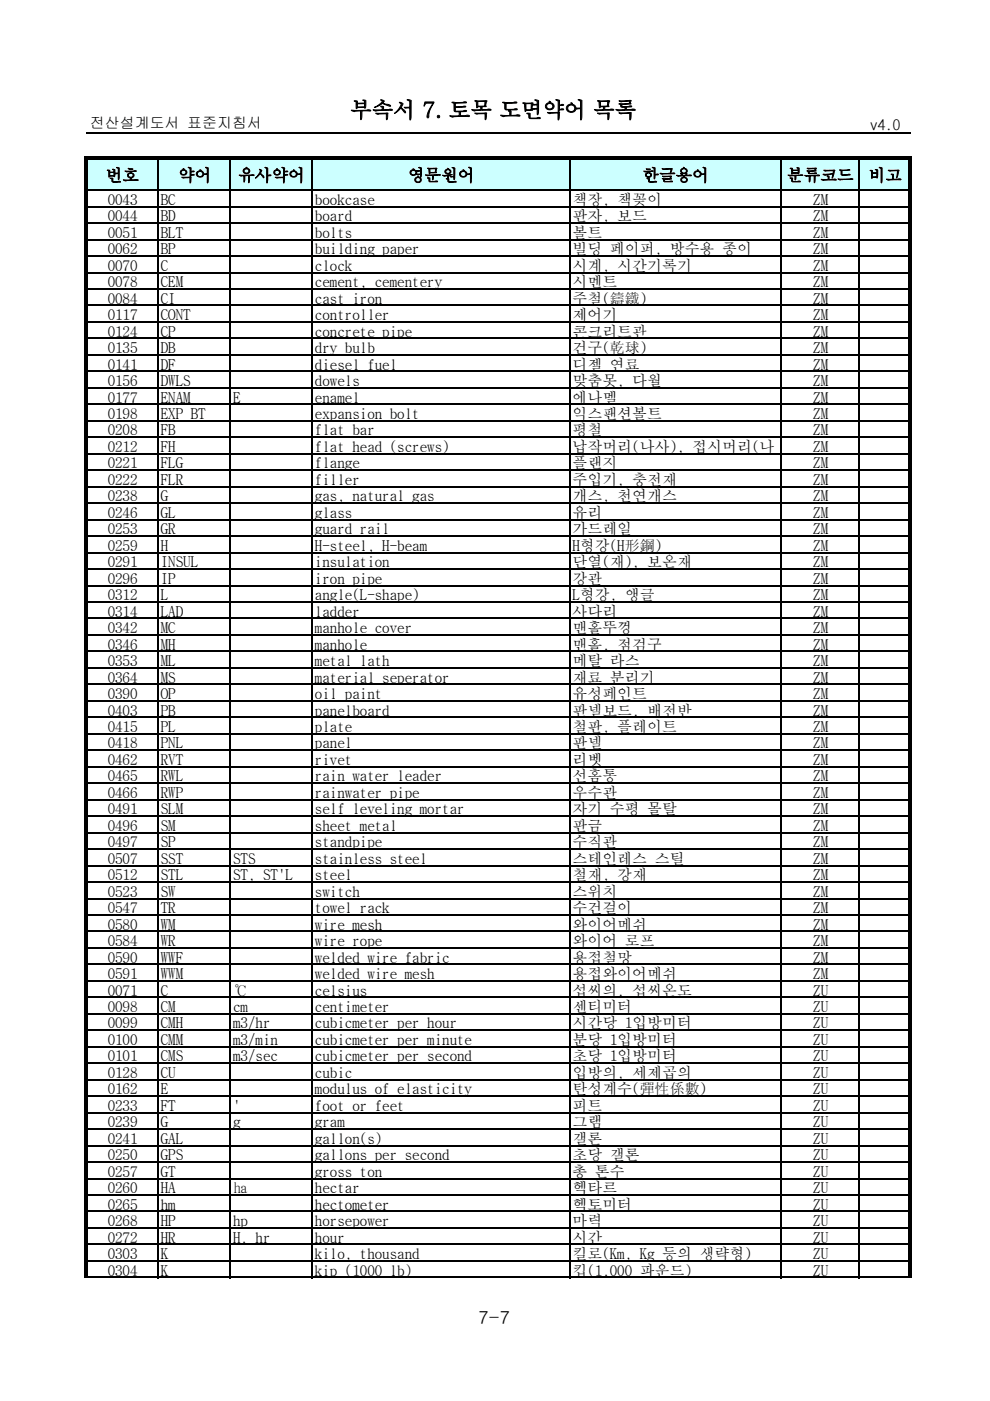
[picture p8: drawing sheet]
<svg xmlns="http://www.w3.org/2000/svg" width="210mm" height="297mm" viewBox="0 0 210 297" stroke-linecap="round" stroke-linejoin="round" font-family="sans-serif">
<defs><g id="words">
<text font-size="4.6" x="74.3" y="24.9">부속서 7. 토목 도면약어 목록</text>
<text font-size="3.9" x="101.4" y="280.8">7-7</text>
<g font-size="3.5">
<text x="22.4" y="38.4">번호</text>
<text x="37.8" y="38.4">약어</text>
<text x="50.5" y="38.4">유사약어</text>
<text x="86.5" y="38.4">영문원어</text>
<text x="136.2" y="38.4">한글용어</text>
<text x="166.9" y="38.4">분류코드</text>
<text x="184.2" y="38.4">비고</text>
</g>
<g font-size="3.2">
<text x="19" y="27.1">전산설계도서 표준지침서</text>
<text x="184.6" y="27.5">v4.0</text>
<text x="22.8" y="46.9">0044</text>
<text x="22.8" y="43.4">0043</text>
<text x="34.1" y="43.4">BC</text>
<text x="34.1" y="46.9">BD</text>
<text x="66.8" y="46.9">board</text>
<text x="66.8" y="43.4">bookcase</text>
<text x="121.4" y="43.4">책장, 책꽂이</text>
<text x="121.4" y="46.9">판자, 보드</text>
<text x="172.5" y="46.9">ZM</text>
<text x="172.5" y="43.4">ZM</text>
<text x="22.8" y="50.4">0051</text>
<text x="22.8" y="53.9">0062</text>
<text x="34.1" y="50.4">BLT</text>
<text x="34.1" y="53.9">BP</text>
<text x="66.8" y="50.4">bolts</text>
<text x="66.8" y="53.9">building paper</text>
<text x="121.4" y="50.4">볼트</text>
<text x="121.4" y="53.9">빌딩 페이퍼, 방수용 종이</text>
<text x="172.5" y="50.4">ZM</text>
<text x="172.5" y="53.9">ZM</text>
<text x="22.8" y="57.4">0070</text>
<text x="34.1" y="57.4">C</text>
<text x="66.8" y="57.4">clock</text>
<text x="121.4" y="57.4">시계, 시간기록기</text>
<text x="172.5" y="57.4">ZM</text>
<text x="22.8" y="64.4">0084</text>
<text x="22.8" y="60.9">0078</text>
<text x="34.1" y="64.4">CI</text>
<text x="34.1" y="60.9">CEM</text>
<text x="66.8" y="64.4">cast iron</text>
<text x="66.8" y="60.9">cement, cementery</text>
<text x="121.4" y="60.9">시멘트</text>
<text x="121.4" y="64.4">주철(鑄鐵)</text>
<text x="172.5" y="60.9">ZM</text>
<text x="172.5" y="64.4">ZM</text>
<text x="22.8" y="67.9">0117</text>
<text x="22.8" y="71.4">0124</text>
<text x="34.1" y="67.9">CONT</text>
<text x="34.1" y="71.4">CP</text>
<text x="66.8" y="67.9">controller</text>
<text x="66.8" y="71.4">concrete pipe</text>
<text x="121.4" y="67.9">제어기</text>
<text x="121.4" y="71.4">콘크리트관</text>
<text x="172.5" y="71.4">ZM</text>
<text x="172.5" y="67.9">ZM</text>
<text x="22.8" y="74.9">0135</text>
<text x="34.1" y="74.9">DB</text>
<text x="66.8" y="74.9">dry bulb</text>
<text x="121.4" y="74.9">건구(乾球)</text>
<text x="172.5" y="74.9">ZM</text>
<text x="22.8" y="81.9">0156</text>
<text x="22.8" y="78.4">0141</text>
<text x="34.1" y="81.9">DWLS</text>
<text x="34.1" y="78.4">DF</text>
<text x="66.8" y="81.9">dowels</text>
<text x="66.8" y="78.4">diesel fuel</text>
<text x="121.4" y="78.4">디젤 연료</text>
<text x="121.4" y="81.9">맞춤못, 다월</text>
<text x="172.5" y="78.4">ZM</text>
<text x="172.5" y="81.9">ZM</text>
<text x="22.8" y="85.3">0177</text>
<text x="22.8" y="88.8">0198</text>
<text x="34.1" y="85.3">ENAM</text>
<text x="34.1" y="88.8">EXP BT</text>
<text x="49.4" y="85.3">E</text>
<text x="66.8" y="88.8">expansion bolt</text>
<text x="66.8" y="85.3">enamel</text>
<text x="121.4" y="85.3">에나멜</text>
<text x="121.4" y="88.8">익스팬션볼트</text>
<text x="172.5" y="88.8">ZM</text>
<text x="172.5" y="85.3">ZM</text>
<text x="22.8" y="92.3">0208</text>
<text x="22.8" y="95.8">0212</text>
<text x="34.1" y="92.3">FB</text>
<text x="34.1" y="95.8">FH</text>
<text x="66.8" y="92.3">flat bar</text>
<text x="66.8" y="95.8">flat head (screws)</text>
<text x="121.4" y="92.3">평철</text>
<text x="121.4" y="95.8">납작머리(나사), 접시머리(나</text>
<text x="172.5" y="92.3">ZM</text>
<text x="172.5" y="95.8">ZM</text>
<text x="22.8" y="99.3">0221</text>
<text x="34.1" y="99.3">FLG</text>
<text x="66.8" y="99.3">flange</text>
<text x="121.4" y="99.3">플랜지</text>
<text x="172.5" y="99.3">ZM</text>
<text x="22.8" y="102.8">0222</text>
<text x="22.8" y="106.3">0238</text>
<text x="34.1" y="102.8">FLR</text>
<text x="34.1" y="106.3">G</text>
<text x="66.8" y="106.3">gas, natural gas</text>
<text x="66.8" y="102.8">filler</text>
<text x="121.4" y="102.8">주입기, 충전재</text>
<text x="121.4" y="106.3">개스, 천연개스</text>
<text x="172.5" y="106.3">ZM</text>
<text x="172.5" y="102.8">ZM</text>
<text x="22.8" y="109.8">0246</text>
<text x="22.8" y="113.3">0253</text>
<text x="34.1" y="109.8">GL</text>
<text x="34.1" y="113.3">GR</text>
<text x="66.8" y="109.8">glass</text>
<text x="66.8" y="113.3">guard rail</text>
<text x="121.4" y="109.8">유리</text>
<text x="121.4" y="113.3">가드레일</text>
<text x="172.5" y="113.3">ZM</text>
<text x="172.5" y="109.8">ZM</text>
<text x="22.8" y="116.8">0259</text>
<text x="34.1" y="116.8">H</text>
<text x="66.8" y="116.8">H-steel, H-beam</text>
<text x="121.4" y="116.8">H형강(H形鋼)</text>
<text x="172.5" y="116.8">ZM</text>
<text x="22.8" y="120.3">0291</text>
<text x="22.8" y="123.8">0296</text>
<text x="34.1" y="120.3">INSUL</text>
<text x="34.1" y="123.8">IP</text>
<text x="66.8" y="120.3">insulation</text>
<text x="66.8" y="123.8">iron pipe</text>
<text x="121.4" y="123.8">강관</text>
<text x="121.4" y="120.3">단열(재), 보온재</text>
<text x="172.5" y="123.8">ZM</text>
<text x="172.5" y="120.3">ZM</text>
<text x="22.8" y="127.3">0312</text>
<text x="22.8" y="130.7">0314</text>
<text x="34.1" y="127.3">L</text>
<text x="34.1" y="130.7">LAD</text>
<text x="66.8" y="127.3">angle(L-shape)</text>
<text x="66.8" y="130.7">ladder</text>
<text x="121.4" y="127.3">L형강, 앵글</text>
<text x="121.4" y="130.7">사다리</text>
<text x="172.5" y="127.3">ZM</text>
<text x="172.5" y="130.7">ZM</text>
<text x="22.8" y="134.2">0342</text>
<text x="22.8" y="137.7">0346</text>
<text x="34.1" y="134.2">MC</text>
<text x="34.1" y="137.7">MH</text>
<text x="66.8" y="134.2">manhole cover</text>
<text x="66.8" y="137.7">manhole</text>
<text x="121.4" y="134.2">맨홀뚜껑</text>
<text x="121.4" y="137.7">맨홀, 점검구</text>
<text x="172.5" y="134.2">ZM</text>
<text x="172.5" y="137.7">ZM</text>
<text x="22.8" y="141.2">0353</text>
<text x="34.1" y="141.2">ML</text>
<text x="66.8" y="141.2">metal lath</text>
<text x="121.4" y="141.2">메탈 라스</text>
<text x="172.5" y="141.2">ZM</text>
<text x="22.8" y="144.7">0364</text>
<text x="22.8" y="148.2">0390</text>
<text x="34.1" y="144.7">MS</text>
<text x="34.1" y="148.2">OP</text>
<text x="66.8" y="144.7">material seperator</text>
<text x="66.8" y="148.2">oil paint</text>
<text x="121.4" y="144.7">재료 분리기</text>
<text x="121.4" y="148.2">유성페인트</text>
<text x="172.5" y="148.2">ZM</text>
<text x="172.5" y="144.7">ZM</text>
<text x="22.8" y="151.7">0403</text>
<text x="22.8" y="155.2">0415</text>
<text x="34.1" y="151.7">PB</text>
<text x="34.1" y="155.2">PL</text>
<text x="66.8" y="151.7">panelboard</text>
<text x="66.8" y="155.2">plate</text>
<text x="121.4" y="151.7">판넬보드, 배전반</text>
<text x="121.4" y="155.2">철판, 플레이트</text>
<text x="172.5" y="151.7">ZM</text>
<text x="172.5" y="155.2">ZM</text>
<text x="22.8" y="158.7">0418</text>
<text x="34.1" y="158.7">PNL</text>
<text x="66.8" y="158.7">panel</text>
<text x="121.4" y="158.7">판넬</text>
<text x="172.5" y="158.7">ZM</text>
<text x="22.8" y="162.2">0462</text>
<text x="22.8" y="165.7">0465</text>
<text x="34.1" y="162.2">RVT</text>
<text x="34.1" y="165.7">RWL</text>
<text x="66.8" y="162.2">rivet</text>
<text x="66.8" y="165.7">rain water leader</text>
<text x="121.4" y="162.2">리벳</text>
<text x="121.4" y="165.7">선홈통</text>
<text x="172.5" y="162.2">ZM</text>
<text x="172.5" y="165.7">ZM</text>
<text x="22.8" y="172.7">0491</text>
<text x="22.8" y="169.2">0466</text>
<text x="34.1" y="172.7">SLM</text>
<text x="34.1" y="169.2">RWP</text>
<text x="66.8" y="172.7">self leveling mortar</text>
<text x="66.8" y="169.2">rainwater pipe</text>
<text x="121.4" y="169.2">우수관</text>
<text x="121.4" y="172.7">자기 수평 몰탈</text>
<text x="172.5" y="169.2">ZM</text>
<text x="172.5" y="172.7">ZM</text>
<text x="22.8" y="176.1">0496</text>
<text x="22.8" y="179.6">0497</text>
<text x="34.1" y="176.1">SM</text>
<text x="34.1" y="179.6">SP</text>
<text x="66.8" y="176.1">sheet metal</text>
<text x="66.8" y="179.6">standpipe</text>
<text x="121.4" y="176.1">판금</text>
<text x="121.4" y="179.6">수직관</text>
<text x="172.5" y="179.6">ZM</text>
<text x="172.5" y="176.1">ZM</text>
<text x="22.8" y="183.1">0507</text>
<text x="34.1" y="183.1">SST</text>
<text x="49.4" y="183.1">STS</text>
<text x="66.8" y="183.1">stainless steel</text>
<text x="121.4" y="183.1">스테인레스 스틸</text>
<text x="172.5" y="183.1">ZM</text>
<text x="22.8" y="186.6">0512</text>
<text x="22.8" y="190.1">0523</text>
<text x="34.1" y="186.6">STL</text>
<text x="34.1" y="190.1">SW</text>
<text x="49.4" y="186.6">ST, ST'L</text>
<text x="66.8" y="190.1">switch</text>
<text x="66.8" y="186.6">steel</text>
<text x="121.4" y="186.6">철재, 강재</text>
<text x="121.4" y="190.1">스위치</text>
<text x="172.5" y="186.6">ZM</text>
<text x="172.5" y="190.1">ZM</text>
<text x="22.8" y="193.6">0547</text>
<text x="22.8" y="197.1">0580</text>
<text x="34.1" y="193.6">TR</text>
<text x="34.1" y="197.1">WM</text>
<text x="66.8" y="193.6">towel rack</text>
<text x="66.8" y="197.1">wire mesh</text>
<text x="121.4" y="193.6">수건걸이</text>
<text x="121.4" y="197.1">와이어메쉬</text>
<text x="172.5" y="193.6">ZM</text>
<text x="172.5" y="197.1">ZM</text>
<text x="22.8" y="200.6">0584</text>
<text x="34.1" y="200.6">WR</text>
<text x="66.8" y="200.6">wire rope</text>
<text x="121.4" y="200.6">와이어 로프</text>
<text x="172.5" y="200.6">ZM</text>
<text x="22.8" y="204.1">0590</text>
<text x="22.8" y="207.6">0591</text>
<text x="34.1" y="204.1">WWF</text>
<text x="34.1" y="207.6">WWM</text>
<text x="66.8" y="204.1">welded wire fabric</text>
<text x="66.8" y="207.6">welded wire mesh</text>
<text x="121.4" y="204.1">용접철망</text>
<text x="121.4" y="207.6">용접와이어메쉬</text>
<text x="172.5" y="204.1">ZM</text>
<text x="172.5" y="207.6">ZM</text>
<text x="22.8" y="214.6">0098</text>
<text x="22.8" y="211.1">0071</text>
<text x="34.1" y="214.6">CM</text>
<text x="34.1" y="211.1">C</text>
<text x="49.4" y="214.6">cm</text>
<text x="49.4" y="211.1">℃</text>
<text x="66.8" y="214.6">centimeter</text>
<text x="66.8" y="211.1">celsius</text>
<text x="121.4" y="211.1">섭씨의, 섭씨온도</text>
<text x="121.4" y="214.6">센티미터</text>
<text x="172.5" y="211.1">ZU</text>
<text x="172.5" y="214.6">ZU</text>
<text x="22.8" y="218.1">0099</text>
<text x="22.8" y="221.6">0100</text>
<text x="34.1" y="218.1">CMH</text>
<text x="34.1" y="221.6">CMM</text>
<text x="49.4" y="218.1">m3/hr</text>
<text x="49.4" y="221.6">m3/min</text>
<text x="66.8" y="218.1">cubicmeter per hour</text>
<text x="66.8" y="221.6">cubicmeter per minute</text>
<text x="121.4" y="218.1">시간당 1입방미터</text>
<text x="121.4" y="221.6">분당 1입방미터</text>
<text x="172.5" y="218.1">ZU</text>
<text x="172.5" y="221.6">ZU</text>
<text x="22.8" y="225">0101</text>
<text x="34.1" y="225">CMS</text>
<text x="49.4" y="225">m3/sec</text>
<text x="66.8" y="225">cubicmeter per second</text>
<text x="121.4" y="225">초당 1입방미터</text>
<text x="172.5" y="225">ZU</text>
<text x="22.8" y="228.5">0128</text>
<text x="22.8" y="232">0162</text>
<text x="34.1" y="228.5">CU</text>
<text x="34.1" y="232">E</text>
<text x="66.8" y="228.5">cubic</text>
<text x="66.8" y="232">modulus of elasticity</text>
<text x="121.4" y="228.5">입방의, 세제곱의</text>
<text x="121.4" y="232">탄성계수(彈性係數)</text>
<text x="172.5" y="228.5">ZU</text>
<text x="172.5" y="232">ZU</text>
<text x="22.8" y="239">0239</text>
<text x="22.8" y="235.5">0233</text>
<text x="34.1" y="239">G</text>
<text x="34.1" y="235.5">FT</text>
<text x="49.4" y="235.5">'</text>
<text x="49.4" y="239">g</text>
<text x="66.8" y="239">gram</text>
<text x="66.8" y="235.5">foot or feet</text>
<text x="121.4" y="235.5">피트</text>
<text x="121.4" y="239">그램</text>
<text x="172.5" y="235.5">ZU</text>
<text x="172.5" y="239">ZU</text>
<text x="22.8" y="246">0250</text>
<text x="22.8" y="242.5">0241</text>
<text x="34.1" y="246">GPS</text>
<text x="34.1" y="242.5">GAL</text>
<text x="66.8" y="242.5">gallon(s)</text>
<text x="66.8" y="246">gallons per second</text>
<text x="121.4" y="242.5">갤론</text>
<text x="121.4" y="246">초당 갤론</text>
<text x="172.5" y="242.5">ZU</text>
<text x="172.5" y="246">ZU</text>
<text x="22.8" y="249.5">0257</text>
<text x="34.1" y="249.5">GT</text>
<text x="66.8" y="249.5">gross ton</text>
<text x="121.4" y="249.5">총 톤수</text>
<text x="172.5" y="249.5">ZU</text>
<text x="22.8" y="256.5">0265</text>
<text x="22.8" y="253">0260</text>
<text x="34.1" y="256.5">hm</text>
<text x="34.1" y="253">HA</text>
<text x="49.4" y="253">㏊</text>
<text x="66.8" y="256.5">hectometer</text>
<text x="66.8" y="253">hectar</text>
<text x="121.4" y="253">헥타르</text>
<text x="121.4" y="256.5">헥토미터</text>
<text x="172.5" y="253">ZU</text>
<text x="172.5" y="256.5">ZU</text>
<text x="22.8" y="260">0268</text>
<text x="22.8" y="263.5">0272</text>
<text x="34.1" y="260">HP</text>
<text x="34.1" y="263.5">HR</text>
<text x="49.4" y="260">hp</text>
<text x="49.4" y="263.5">H, hr</text>
<text x="66.8" y="260">horsepower</text>
<text x="66.8" y="263.5">hour</text>
<text x="121.4" y="260">마력</text>
<text x="121.4" y="263.5">시간</text>
<text x="172.5" y="263.5">ZU</text>
<text x="172.5" y="260">ZU</text>
<text x="22.8" y="267">0303</text>
<text x="34.1" y="267">K</text>
<text x="66.8" y="267">kilo, thousand</text>
<text x="121.4" y="267">킬로(Km, Kg 등의 생략형)</text>
<text x="172.5" y="267">ZU</text>
<text x="22.8" y="270.4">0304</text>
<text x="34.1" y="270.4">K</text>
<text x="66.8" y="270.4">kip (1000 lb)</text>
<text x="121.4" y="270.4">킵(1,000 파운드)</text>
<text x="172.5" y="270.4">ZU</text>
</g>
</g></defs>
<path d="M18.2 33.4h174.9v6.9h-174.9z" fill="#cff"/>
<path d="M18.5 33.1h174.9v.7h-174.9zM17.8 33.1h.7v7.2h-.7zM192.7 33.8h.7v6.5h-.7zM17.8 40.2h.7v230.8h-.7zM192.7 40.2h.7v230.8h-.7z" fill="#000"/>
<g fill="none" stroke="#000" stroke-width=".34">
<path d="M18.2 28.2h174.9M33.5 33.8v6.5M48.9 33.8v6.5M66.2 33.8v6.5M120.8 33.8v6.5M165.6 33.8v6.5M182.2 33.8v6.5M18.5 40.3h174.2M18.5 43.8h174.2M18.5 47.3h174.2M18.5 50.8h174.2M18.5 54.3h174.2"/>
<path d="M18.5 57.8h174.2M33.5 40.5v230.5M48.9 40.5v230.5M66.2 40.5v230.5M120.8 40.5v230.5M165.6 40.5v230.5M182.2 40.5v230.5M18.5 61.3h174.2M18.5 64.8h174.2M18.5 68.3h174.2M18.5 71.8h174.2M18.5 75.2h174.2"/>
<path d="M18.5 78.7h174.2M18.5 82.2h174.2M18.5 85.7h174.2M18.5 89.2h174.2M18.5 92.7h174.2M18.5 96.2h174.2M18.5 99.7h174.2M18.5 103.2h174.2M18.5 106.7h174.2M18.5 110.2h174.2M18.5 113.7h174.2M18.5 117.2h174.2"/>
<path d="M18.5 120.7h174.2M18.5 124.1h174.2M18.5 127.6h174.2M18.5 131.1h174.2M18.5 134.6h174.2M18.5 138.1h174.2M18.5 141.6h174.2M18.5 145.1h174.2M18.5 148.6h174.2M18.5 152.1h174.2M18.5 155.6h174.2M18.5 159.1h174.2"/>
<path d="M18.5 162.6h174.2M18.5 166.1h174.2M18.5 169.5h174.2M18.5 173h174.2M18.5 176.5h174.2M18.5 180h174.2M18.5 183.5h174.2M18.5 187h174.2M18.5 190.5h174.2M18.5 194h174.2M18.5 197.5h174.2M18.5 201h174.2"/>
<path d="M18.5 204.5h174.2M18.5 208h174.2M18.5 211.5h174.2M18.5 214.9h174.2M18.5 218.4h174.2M18.5 221.9h174.2M18.5 225.4h174.2M18.5 228.9h174.2M18.5 232.4h174.2M18.5 235.9h174.2M18.5 239.4h174.2M18.5 242.9h174.2"/>
<path d="M18.5 246.4h174.2M18.5 249.9h174.2M18.5 253.4h174.2M18.5 256.9h174.2M18.5 260.3h174.2M18.5 263.8h174.2M18.5 267.3h174.2M18.5 270.8h174.2"/>
</g>
<use href="#words"/>
</svg>
